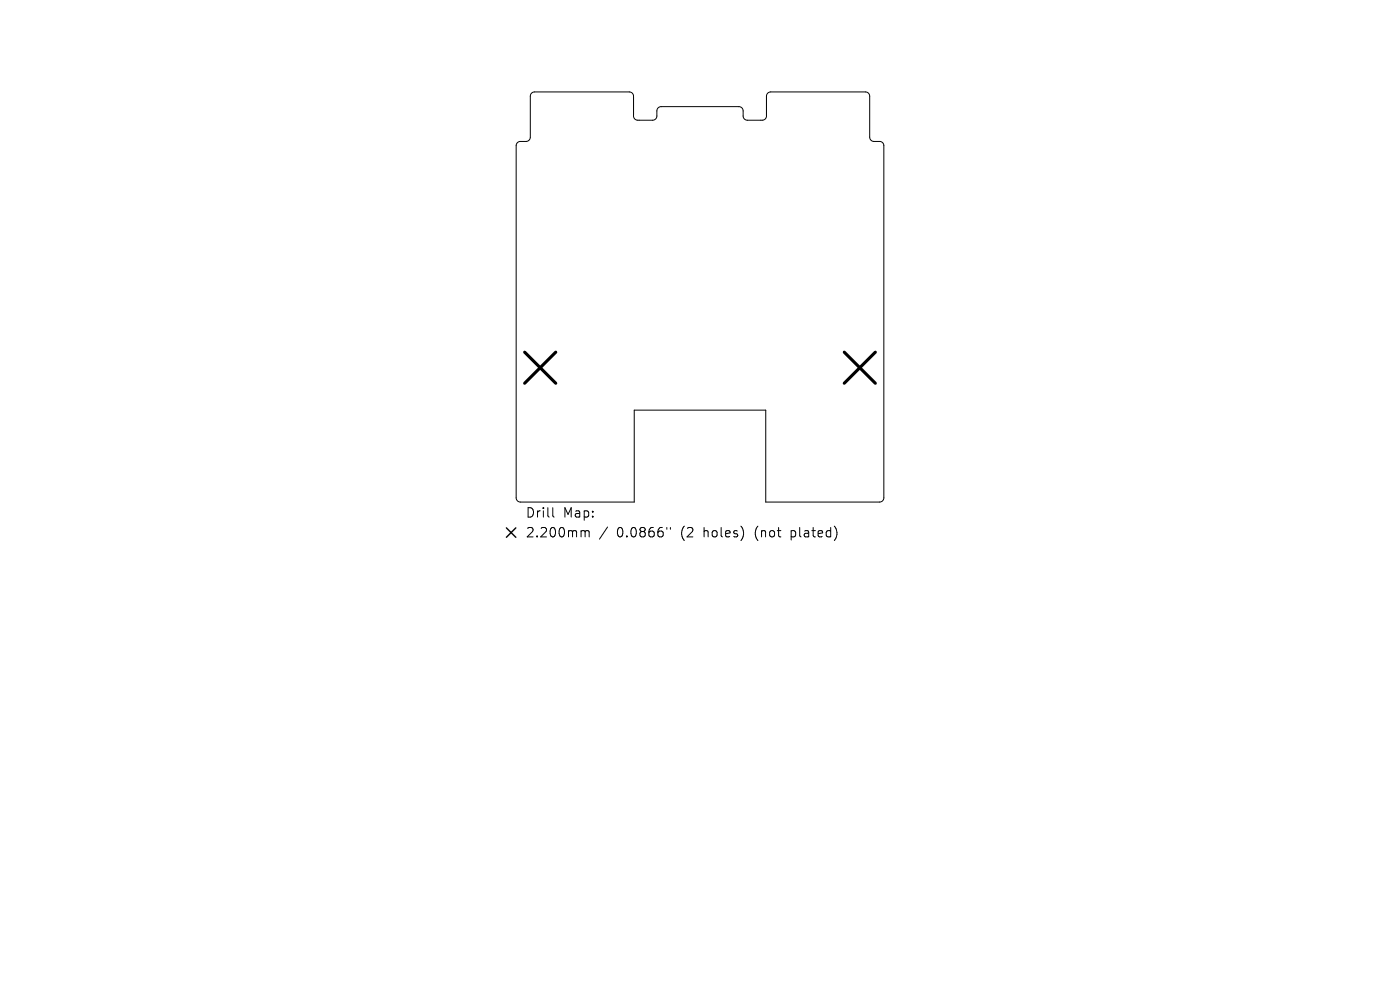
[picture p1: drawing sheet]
<svg xmlns="http://www.w3.org/2000/svg" width="297mm" height="210mm" viewBox="0 0 297 210" stroke-linecap="round" stroke-linejoin="round" font-family="sans-serif">
<defs><g id="words">
<g font-size="2.8">
<text x="111.4" y="110.1">Drill</text>
<text x="119.4" y="110.1">Map:</text>
<text x="111.4" y="114.3">2.200mm</text>
<text x="130.9" y="114.3">0.0866&quot;</text>
<text x="144.6" y="114.3">(2</text>
<text x="149.6" y="114.3">holes)</text>
<text x="160.6" y="114.3">(not</text>
<text x="168.4" y="114.3">plated)</text>
</g>
</g></defs>
<path d="M112.8 19.8l.6-.3h20.1a.9 .9 0 0 1 .9 .9v4.2a.9 .9 0 0 0 .9 .9h3.2a.9 .9 0 0 0 .9-.9v-1.1a.9 .9 0 0 1 .9-.9h16.5a.9 .9 0 0 1 .9 .9v1.1a.9 .9 0 0 0 .9 .9h3.1a.9 .9 0 0 0 .9-.9v-4.2a.9 .9 0 0 1 .9-.9h20.1a.9 .9 0 0 1 .9 .9v8.7a.9 .9 0 0 0 .9 .9h1.2a.9 .9 0 0 1 .9 .9v74.7a.9 .9 0 0 1-.9 .9h-24.1v-19.5h-27.9v19.5h-24.2a.9 .9 0 0 1-.9-.9v-74.7a.9 .9 0 0 1 .9-.9h1.2a.9 .9 0 0 0 .9-.9v-8.7zM117.3 107.7v1.7l.3 .3M123.6 112.6l.4 .1 .1 .1M124.1 112.8l.3-.2 .5 .1 .1 1.2M124.1 112.8v1.1M128.9 111.8l-1.7 2.6M141.5 111.9v.4M142.2 111.9v.4" fill="none" stroke="#000" stroke-width=".21"/>
<path d="M111.3 74.7l6.6 6.6M117.9 74.7l-6.6 6.6M179.1 74.7l6.6 6.6M185.7 74.7l-6.6 6.6" fill="none" stroke="#000" stroke-width=".66"/>
<path d="M107.4 112l2 2M109.4 112l-2 2" fill="none" stroke="#000" stroke-width=".3"/>
<use href="#words"/>
</svg>
